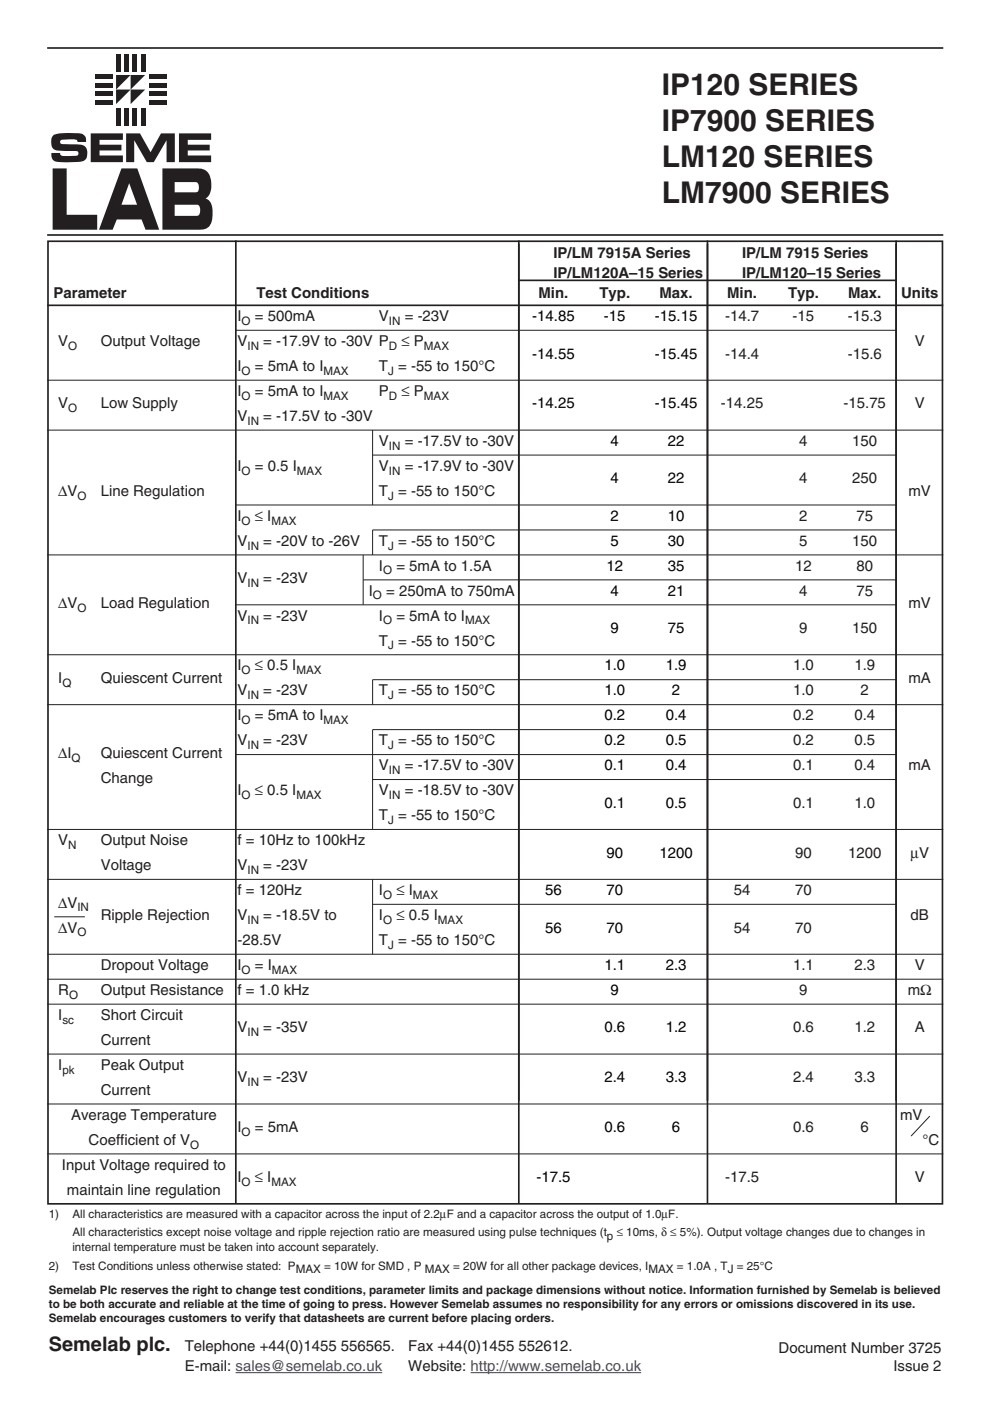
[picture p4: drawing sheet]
<svg xmlns="http://www.w3.org/2000/svg" width="210mm" height="297mm" viewBox="0 0 210 297" stroke-linecap="round" stroke-linejoin="round" font-family="sans-serif">
<defs><g id="words">
<g font-size="6.3" fill="#231f20">
<text x="140.4" y="20.2">IP120 SERIES</text>
<text x="140.4" y="27.9">IP7900 SERIES</text>
<text x="140.4" y="35.5">LM120 SERIES</text>
<text x="140.4" y="43.1">LM7900 SERIES</text>
</g>
<text font-size="4.2" fill="#231f20" x="10.4" y="286.4">Semelab plc.</text>
<g font-size="3.2" fill="#231f20">
<text x="117.4" y="54.7">IP/LM 7915A Series</text>
<text x="117.4" y="58.9">IP/LM120A–15 Series</text>
<text x="157.4" y="58.9">IP/LM120–15 Series</text>
<text x="157.4" y="54.7">IP/LM 7915 Series</text>
<text x="11.4" y="63.1">Parameter</text>
<text x="54.4" y="63.1">Test Conditions</text>
<text x="114.2" y="63.1">Min.</text>
<text x="127.1" y="63.1">Typ.</text>
<text x="139.8" y="63.1">Max.</text>
<text x="154.2" y="63.1">Min.</text>
<text x="167.1" y="63.1">Typ.</text>
<text x="179.8" y="63.1">Max.</text>
<text x="191.1" y="63.1">Units</text>
<text x="50.4" y="68.1">I</text>
<text x="54" y="68.1">= 500mA</text>
<text x="80.4" y="68.1">V</text>
<text x="85.8" y="68.1">= -23V</text>
<text x="153.7" y="68.1">-14.7</text>
<text x="168.1" y="68.1">-15</text>
<text x="179.7" y="68.1">-15.3</text>
<text x="12.4" y="73.4">V</text>
<text x="21.4" y="73.4">Output Voltage</text>
<text x="50.4" y="73.4">V</text>
<text x="55.8" y="73.4">= -17.9V to -30V P</text>
<text x="85.1" y="73.4">≤ P</text>
<text x="153.7" y="76">-14.4</text>
<text x="179.7" y="76">-15.6</text>
<text x="193.9" y="73.4">V</text>
<text x="50.4" y="83.9">I</text>
<text x="50.4" y="78.7">I</text>
<text x="54" y="78.7">= 5mA to I</text>
<text x="54" y="83.9">= 5mA to I</text>
<text x="80.4" y="78.7">T = -55 to 150°C</text>
<text x="80.4" y="83.9">P</text>
<text x="85.1" y="83.9">≤ P</text>
<text x="12.4" y="86.6">V</text>
<text x="21.4" y="86.6">Low Supply</text>
<text x="50.4" y="89.2">V</text>
<text x="55.8" y="89.2">= -17.5V to -30V</text>
<text x="152.9" y="86.6">-14.25</text>
<text x="178.9" y="86.6">-15.75</text>
<text x="193.9" y="86.6">V</text>
<text x="80.4" y="94.5">V</text>
<text x="85.8" y="94.5">= -17.5V to -30V</text>
<text x="169.5" y="94.5">4</text>
<text x="180.7" y="94.5">150</text>
<text x="50.4" y="99.8">I</text>
<text x="54" y="99.8">= 0.5 I</text>
<text x="80.4" y="99.8">V</text>
<text x="85.8" y="99.8">= -17.9V to -30V</text>
<text x="12.4" y="105.1">∆V</text>
<text x="21.4" y="105.1">Line Regulation</text>
<text x="80.4" y="105.1">T = -55 to 150°C</text>
<text x="169.5" y="102.5">4</text>
<text x="180.7" y="102.5">250</text>
<text x="192.6" y="105.1">mV</text>
<text x="50.4" y="110.4">I</text>
<text x="54" y="110.4">≤ I</text>
<text x="169.5" y="110.4">2</text>
<text x="181.6" y="110.4">75</text>
<text x="50.4" y="115.7">V</text>
<text x="55.8" y="115.7">= -20V to -26V</text>
<text x="80.4" y="115.7">T = -55 to 150°C</text>
<text x="169.5" y="115.7">5</text>
<text x="180.7" y="115.7">150</text>
<text x="50.4" y="123.6">V</text>
<text x="55.8" y="123.6">= -23V</text>
<text x="80.4" y="121">I</text>
<text x="84" y="121">= 5mA to 1.5A</text>
<text x="168.6" y="121">12</text>
<text x="181.6" y="121">80</text>
<text x="12.4" y="128.9">∆V</text>
<text x="21.4" y="128.9">Load Regulation</text>
<text x="50.4" y="131.6">V</text>
<text x="55.8" y="131.6">= -23V</text>
<text x="78.2" y="126.3">I</text>
<text x="80.4" y="131.6">I</text>
<text x="81.9" y="126.3">= 250mA to 750mA</text>
<text x="84" y="131.6">= 5mA to I</text>
<text x="169.5" y="126.3">4</text>
<text x="181.6" y="126.3">75</text>
<text x="192.6" y="128.9">mV</text>
<text x="80.4" y="136.9">T = -55 to 150°C</text>
<text x="169.5" y="134.2">9</text>
<text x="180.7" y="134.2">150</text>
<text x="50.4" y="142.2">I</text>
<text x="54" y="142.2">≤ 0.5 I</text>
<text x="168.1" y="142.2">1.0</text>
<text x="181.1" y="142.2">1.9</text>
<text x="12.4" y="144.8">I</text>
<text x="21.4" y="144.8">Quiescent Current</text>
<text x="50.4" y="147.4">V</text>
<text x="55.8" y="147.4">= -23V</text>
<text x="80.4" y="147.4">T = -55 to 150°C</text>
<text x="168.1" y="147.4">1.0</text>
<text x="182.5" y="147.4">2</text>
<text x="192.6" y="144.8">mA</text>
<text x="50.4" y="152.7">I</text>
<text x="54" y="152.7">= 5mA to I</text>
<text x="168.1" y="152.7">0.2</text>
<text x="181.1" y="152.7">0.4</text>
<text x="12.4" y="160.7">∆I</text>
<text x="21.4" y="160.7">Quiescent Current</text>
<text x="50.4" y="158">V</text>
<text x="55.8" y="158">= -23V</text>
<text x="80.4" y="158">T = -55 to 150°C</text>
<text x="168.1" y="158">0.2</text>
<text x="181.1" y="158">0.5</text>
<text x="21.4" y="166">Change</text>
<text x="80.4" y="163.3">V</text>
<text x="85.8" y="163.3">= -17.5V to -30V</text>
<text x="168.1" y="163.3">0.1</text>
<text x="181.1" y="163.3">0.4</text>
<text x="192.6" y="163.3">mA</text>
<text x="50.4" y="168.6">I</text>
<text x="54" y="168.6">≤ 0.5 I</text>
<text x="80.4" y="168.6">V</text>
<text x="80.4" y="173.9">T = -55 to 150°C</text>
<text x="85.8" y="168.6">= -18.5V to -30V</text>
<text x="168.1" y="171.3">0.1</text>
<text x="181.1" y="171.3">1.0</text>
<text x="12.4" y="179.2">V</text>
<text x="21.4" y="179.2">Output Noise</text>
<text x="50.4" y="179.2">f = 10Hz to 100kHz</text>
<text x="21.4" y="184.5">Voltage</text>
<text x="50.4" y="184.5">V</text>
<text x="55.8" y="184.5">= -23V</text>
<text x="168.6" y="181.8">90</text>
<text x="179.8" y="181.8">1200</text>
<text x="193" y="181.8">µV</text>
<text x="50.4" y="189.8">f = 120Hz</text>
<text x="80.4" y="189.8">I</text>
<text x="84" y="189.8">≤ I</text>
<text x="155.6" y="189.8">54</text>
<text x="168.6" y="189.8">70</text>
<text x="12.4" y="192.4">∆V</text>
<text x="12.4" y="197.7">∆V</text>
<text x="21.4" y="195.1">Ripple Rejection</text>
<text x="50.4" y="195.1">V</text>
<text x="55.8" y="195.1">= -18.5V to</text>
<text x="80.4" y="195.1">I</text>
<text x="84" y="195.1">≤ 0.5 I</text>
<text x="155.6" y="197.7">54</text>
<text x="168.6" y="197.7">70</text>
<text x="193.1" y="195.1">dB</text>
<text x="50.4" y="200.4">-28.5V</text>
<text x="80.4" y="200.4">T = -55 to 150°C</text>
<text x="21.4" y="205.7">Dropout Voltage</text>
<text x="50.4" y="205.7">I</text>
<text x="54" y="205.7">= I</text>
<text x="168.1" y="205.7">1.1</text>
<text x="181.1" y="205.7">2.3</text>
<text x="193.9" y="205.7">V</text>
<text x="12.4" y="210.9">R</text>
<text x="21.4" y="210.9">Output Resistance</text>
<text x="50.4" y="210.9">f = 1.0 kHz</text>
<text x="169.5" y="210.9">9</text>
<text x="192.5" y="210.9">mΩ</text>
<text x="12.4" y="216.2">I</text>
<text x="21.4" y="216.2">Short Circuit</text>
<text x="21.4" y="221.5">Current</text>
<text x="50.4" y="218.9">V</text>
<text x="55.8" y="218.9">= -35V</text>
<text x="168.1" y="218.9">0.6</text>
<text x="181.1" y="218.9">1.2</text>
<text x="193.9" y="218.9">A</text>
<text x="12.4" y="226.8">I</text>
<text x="21.4" y="226.8">Peak Output</text>
<text x="21.4" y="232.1">Current</text>
<text x="50.4" y="229.5">V</text>
<text x="55.8" y="229.5">= -23V</text>
<text x="168.1" y="229.5">2.4</text>
<text x="181.1" y="229.5">3.3</text>
<text x="15.1" y="237.4">Average Temperature</text>
<text x="190.9" y="237.4">mV</text>
<text x="18.8" y="242.7">Coefficient of V</text>
<text x="50.4" y="240.1">I</text>
<text x="54" y="240.1">= 5mA</text>
<text x="168.1" y="240.1">0.6</text>
<text x="182.5" y="240.1">6</text>
<text x="195.6" y="242.7">°C</text>
<text x="13.1" y="248">Input Voltage required to</text>
<text x="50.4" y="250.6">I</text>
<text x="54" y="250.6">≤ I</text>
<text x="153.7" y="250.6">-17.5</text>
<text x="193.9" y="250.6">V</text>
<text x="14.2" y="253.3">maintain line regulation</text>
<text x="39.2" y="286.4">Telephone +44(0)1455 556565.</text>
<text x="86.6" y="286.4">Fax +44(0)1455 552612.</text>
<text x="165.1" y="286.8">Document Number 3725</text>
<text x="39.2" y="290.7">E-mail: sales@semelab.co.uk</text>
<text x="86.6" y="290.7">Website: http://www.semelab.co.uk</text>
<text x="189.4" y="290.6">Issue 2</text>
</g>
<g font-size="3.2">
<text x="112.9" y="68.1">-14.85</text>
<text x="128.1" y="68.1">-15</text>
<text x="138.9" y="68.1">-15.15</text>
<text x="112.9" y="76">-14.55</text>
<text x="138.9" y="76">-15.45</text>
<text x="112.9" y="86.6">-14.25</text>
<text x="138.9" y="86.6">-15.45</text>
<text x="129.5" y="94.5">4</text>
<text x="141.6" y="94.5">22</text>
<text x="129.5" y="102.5">4</text>
<text x="141.6" y="102.5">22</text>
<text x="129.5" y="110.4">2</text>
<text x="141.6" y="110.4">10</text>
<text x="129.5" y="115.7">5</text>
<text x="141.6" y="115.7">30</text>
<text x="128.6" y="121">12</text>
<text x="141.6" y="121">35</text>
<text x="129.5" y="126.3">4</text>
<text x="141.6" y="126.3">21</text>
<text x="129.5" y="134.2">9</text>
<text x="141.6" y="134.2">75</text>
<text x="128.1" y="142.2">1.0</text>
<text x="141.1" y="142.2">1.9</text>
<text x="128.1" y="147.4">1.0</text>
<text x="142.5" y="147.4">2</text>
<text x="128.1" y="152.7">0.2</text>
<text x="141.1" y="152.7">0.4</text>
<text x="128.1" y="158">0.2</text>
<text x="141.1" y="158">0.5</text>
<text x="128.1" y="163.3">0.1</text>
<text x="141.1" y="163.3">0.4</text>
<text x="128.1" y="171.3">0.1</text>
<text x="141.1" y="171.3">0.5</text>
<text x="128.6" y="181.8">90</text>
<text x="139.8" y="181.8">1200</text>
<text x="115.6" y="189.8">56</text>
<text x="128.6" y="189.8">70</text>
<text x="115.6" y="197.7">56</text>
<text x="128.6" y="197.7">70</text>
<text x="128.1" y="205.7">1.1</text>
<text x="141.1" y="205.7">2.3</text>
<text x="129.5" y="210.9">9</text>
<text x="128.1" y="218.9">0.6</text>
<text x="141.1" y="218.9">1.2</text>
<text x="128.1" y="229.5">2.4</text>
<text x="141.1" y="229.5">3.3</text>
<text x="128.1" y="240.1">0.6</text>
<text x="142.5" y="240.1">6</text>
<text x="113.7" y="250.6">-17.5</text>
</g>
<g font-size="2.5" fill="#231f20">
<text x="51.2" y="68.9">O</text>
<text x="82.5" y="68.9">IN</text>
<text x="14.5" y="74.2">O</text>
<text x="52.5" y="74.2">IN</text>
<text x="82.5" y="74.2">D</text>
<text x="89.9" y="74.2">MAX</text>
<text x="51.2" y="79.5">O</text>
<text x="68.6" y="79.5">MAX</text>
<text x="82.3" y="79.5">J</text>
<text x="14.5" y="87.4">O</text>
<text x="51.2" y="84.8">O</text>
<text x="68.6" y="84.8">MAX</text>
<text x="82.5" y="84.8">D</text>
<text x="89.9" y="84.8">MAX</text>
<text x="52.5" y="90.1">IN</text>
<text x="82.5" y="95.3">IN</text>
<text x="51.2" y="100.6">O</text>
<text x="63" y="100.6">MAX</text>
<text x="82.5" y="100.6">IN</text>
<text x="16.4" y="105.9">O</text>
<text x="82.3" y="105.9">J</text>
<text x="51.2" y="111.2">O</text>
<text x="57.5" y="111.2">MAX</text>
<text x="52.5" y="116.5">IN</text>
<text x="82.3" y="116.5">J</text>
<text x="52.5" y="124.4">IN</text>
<text x="81.2" y="121.8">O</text>
<text x="16.4" y="129.7">O</text>
<text x="79.1" y="127.1">O</text>
<text x="52.5" y="132.4">IN</text>
<text x="81.2" y="132.4">O</text>
<text x="82.3" y="137.7">J</text>
<text x="98.6" y="132.4">MAX</text>
<text x="51.2" y="143">O</text>
<text x="62.8" y="143">MAX</text>
<text x="13.2" y="145.6">Q</text>
<text x="52.5" y="148.3">IN</text>
<text x="82.3" y="148.3">J</text>
<text x="51.2" y="153.6">O</text>
<text x="68.6" y="153.6">MAX</text>
<text x="15.2" y="161.5">Q</text>
<text x="52.5" y="158.8">IN</text>
<text x="82.3" y="158.8">J</text>
<text x="82.5" y="164.1">IN</text>
<text x="51.2" y="169.4">O</text>
<text x="62.8" y="169.4">MAX</text>
<text x="82.5" y="169.4">IN</text>
<text x="82.3" y="174.7">J</text>
<text x="14.5" y="180">N</text>
<text x="52.5" y="185.3">IN</text>
<text x="81.2" y="190.6">O</text>
<text x="87.5" y="190.6">MAX</text>
<text x="16.4" y="193.2">IN</text>
<text x="52.5" y="195.9">IN</text>
<text x="81.2" y="195.9">O</text>
<text x="92.8" y="195.9">MAX</text>
<text x="16.4" y="198.5">O</text>
<text x="82.3" y="201.2">J</text>
<text x="51.2" y="206.5">O</text>
<text x="57.7" y="206.5">MAX</text>
<text x="14.6" y="211.8">O</text>
<text x="13.2" y="217.1">sc</text>
<text x="52.5" y="219.7">IN</text>
<text x="13.2" y="227.6">pk</text>
<text x="52.5" y="230.3">IN</text>
<text x="40.3" y="243.5">O</text>
<text x="51.2" y="240.9">O</text>
<text x="51.2" y="251.4">O</text>
<text x="57.5" y="251.4">MAX</text>
<text x="10.4" y="258.2">1)</text>
<text x="15.4" y="262.1">All characteristics except noise voltage and ripple rejection ratio are measured using pulse techniques (t</text>
<text x="15.4" y="258.2">All characteristics are measured with a capacitor across the input of 2.2µF and a capacitor across the output of 1.0µF.</text>
<text x="128.7" y="262.9">p</text>
<text x="130.8" y="262.1">≤ 10ms, δ ≤ 5%). Output voltage changes due to changes in</text>
<text x="10.4" y="269.2">2)</text>
<text x="15.4" y="265.3">internal temperature must be taken into account separately.</text>
<text x="15.4" y="269.2">Test Conditions unless otherwise stated: P</text>
<text x="62.7" y="270">MAX</text>
<text x="68.7" y="269.2">= 10W for SMD , P</text>
<text x="90.1" y="270">MAX</text>
<text x="96.1" y="269.2">= 20W for all other package devices, I</text>
<text x="137.5" y="270">MAX</text>
<text x="143.5" y="269.2">= 1.0A , T</text>
<text x="154.3" y="270">J</text>
<text x="156.2" y="269.2">= 25°C</text>
<text x="10.4" y="274.4">Semelab Plc reserves the right to change test conditions, parameter limits and package dimensions without notice. Information furnished by Semelab is believed</text>
<text x="10.4" y="277.4">to be both accurate and reliable at the time of going to press. However Semelab assumes no responsibility for any errors or omissions discovered in its use.</text>
<text x="10.4" y="280.4">Semelab encourages customers to verify that datasheets are current before placing orders.</text>
</g>
</g></defs>
<path d="M10 10.2h190M10 49.8h190" fill="none" stroke="#231f20" stroke-width=".35"/>
<g fill="#231f20">
<path d="M27.7 15.9h3.1l-3.1 3.1z"/>
<path d="M27.7 19h3.1l-3.1 3.1z"/>
<path d="M24.6 15.9h3.1l-3.1 3.1z"/>
<path d="M24.6 19h3.1l-3.1 3.1z"/>
<path d="M11.4 28.6a13.3 13.3 0 0 1 6-.2l.5 .3a1.45 1.45 0 0 1 .3 1.4h-1.7l-.1-.3a1.59 1.59 0 0 0-1.6-.3l-.7 .1a1.42 1.42 0 0 0-1.3 .2v.6l.3 .1 3.7 .1a1.7 1.7 0 0 1 1.7 2.4 1.61 1.61 0 0 1-2 1.3l-3.7 .1a1.59 1.59 0 0 1-1.9-2h1.8l.1 .5 .6 .2 2.4-.1a.55 .55 0 0 0 .8-.3 .55 .55 0 0 0-.5-.7 11.8 11.8 0 0 1-4.4-.2 2 2 0 0 1-.8-2.5z" fill-rule="evenodd"/>
<path d="M19.2 28.3h6.9v1.4h-5v1h4.7v1.2h-4.7v1.1h5v1.4h-6.9z" fill-rule="evenodd"/>
<path d="M26.7 28.3h3l2.2 4 2.2-4h3v6.1h-1.8v-4.7l-2.7 4.7h-1.5l-2.6-4.7v4.7h-1.8z" fill-rule="evenodd"/>
<path d="M37.9 28.3h6.9v1.4h-5v1h4.7v1.2h-4.7v1.1h5v1.4h-6.9z" fill-rule="evenodd"/>
<path d="M11.2 35.7h2.9v9.8h6.5v3.2h-9.4z" fill-rule="evenodd"/>
<path d="M25.8 35.7l-4.8 13h2.9l.9-2.2h5.2l.9 2.2h2.9l-4.7-13zM27.4 38.8l1.7 4.6h-3.3z" fill-rule="evenodd"/>
<path d="M34.4 35.7v13h8a2.39 2.39 0 0 0 2.6-2.7 3.6 3.6 0 0 0-1.1-3.8l-.3-.1a4.2 4.2 0 0 0 .8-5 2.44 2.44 0 0 0-2.4-1.4zM37 43.4h4.9a1.56 1.56 0 0 1 .3 2.2l-.4 .2h-4.8zM37 38.6h4.5a1.29 1.29 0 0 1 .2 2.1l-4.7 .1z" fill-rule="evenodd"/>
</g>
<g fill="#231f20">
<path d="M29.9 11.4h1v3.7h-1z"/>
<path d="M28.2 11.4h.9v3.7h-.9z"/>
<path d="M24.6 11.4h.9v3.7h-.9z"/>
<path d="M26.4 11.4h.9v3.7h-.9z"/>
<path d="M29.9 22.9h1v3.7h-1z"/>
<path d="M28.2 22.9h.9v3.7h-.9z"/>
<path d="M24.6 22.9h.9v3.7h-.9z"/>
<path d="M26.4 22.9h.9v3.7h-.9z"/>
<path d="M20.2 15.8h3.6v.9h-3.6z"/>
<path d="M20.2 17.6h3.6v.9h-3.6z"/>
<path d="M20.2 21.2h3.6v.9h-3.6z"/>
<path d="M20.2 19.4h3.6v1h-3.6z"/>
<path d="M31.6 15.8h3.6v.9h-3.6z"/>
<path d="M31.6 17.6h3.6v.9h-3.6z"/>
<path d="M31.6 21.2h3.6v.9h-3.6z"/>
<path d="M31.6 19.4h3.6v1h-3.6z"/>
</g>
<path d="M49.9 291h31.1M99.8 291h36.1" fill="none" stroke="#2b3795" stroke-width=".21"/>
<g fill="#fff">
<path d="M10 272.3h190v9.8h-190z"/>
<path d="M10.2 51.2h189.6v204h-189.6z"/>
</g>
<path d="M10.2 51.2h189.6v204h-189.6zM50 51v204.2M110 51v204.2M110 59.4h80M150 51v204.2M190 51v204.2M10 64.7h190" fill="none" stroke="#231f20" stroke-width=".35"/>
<g fill="none" stroke="#231f20" stroke-width=".21">
<path d="M50 70h140M10 80.6h190M10 91.2h190M79 96.5h111M79 91.2v15.9M10 117.7h190M50 107.1h140M77 117.7v10.5M190 112.4h-111v5.3M10 138.8h190M50 128.2h140M77 122.9h113"/>
<path d="M10 149.4h190M50 160h140M190 144.1h-111v5.3M190 154.7h-111v21.2M10 175.9h190M79 165.3h111M10 186.4h190M11.5 194.4h6.5M79 186.4v15.9M79 191.7h111M10 202.3h190M10 207.6h190"/>
<path d="M10 212.9h190M10 223.5h190M10 234.1h190M197.1 236.6l-3.9 4.3M10 244.7h190"/>
</g>
<use href="#words"/>
</svg>
